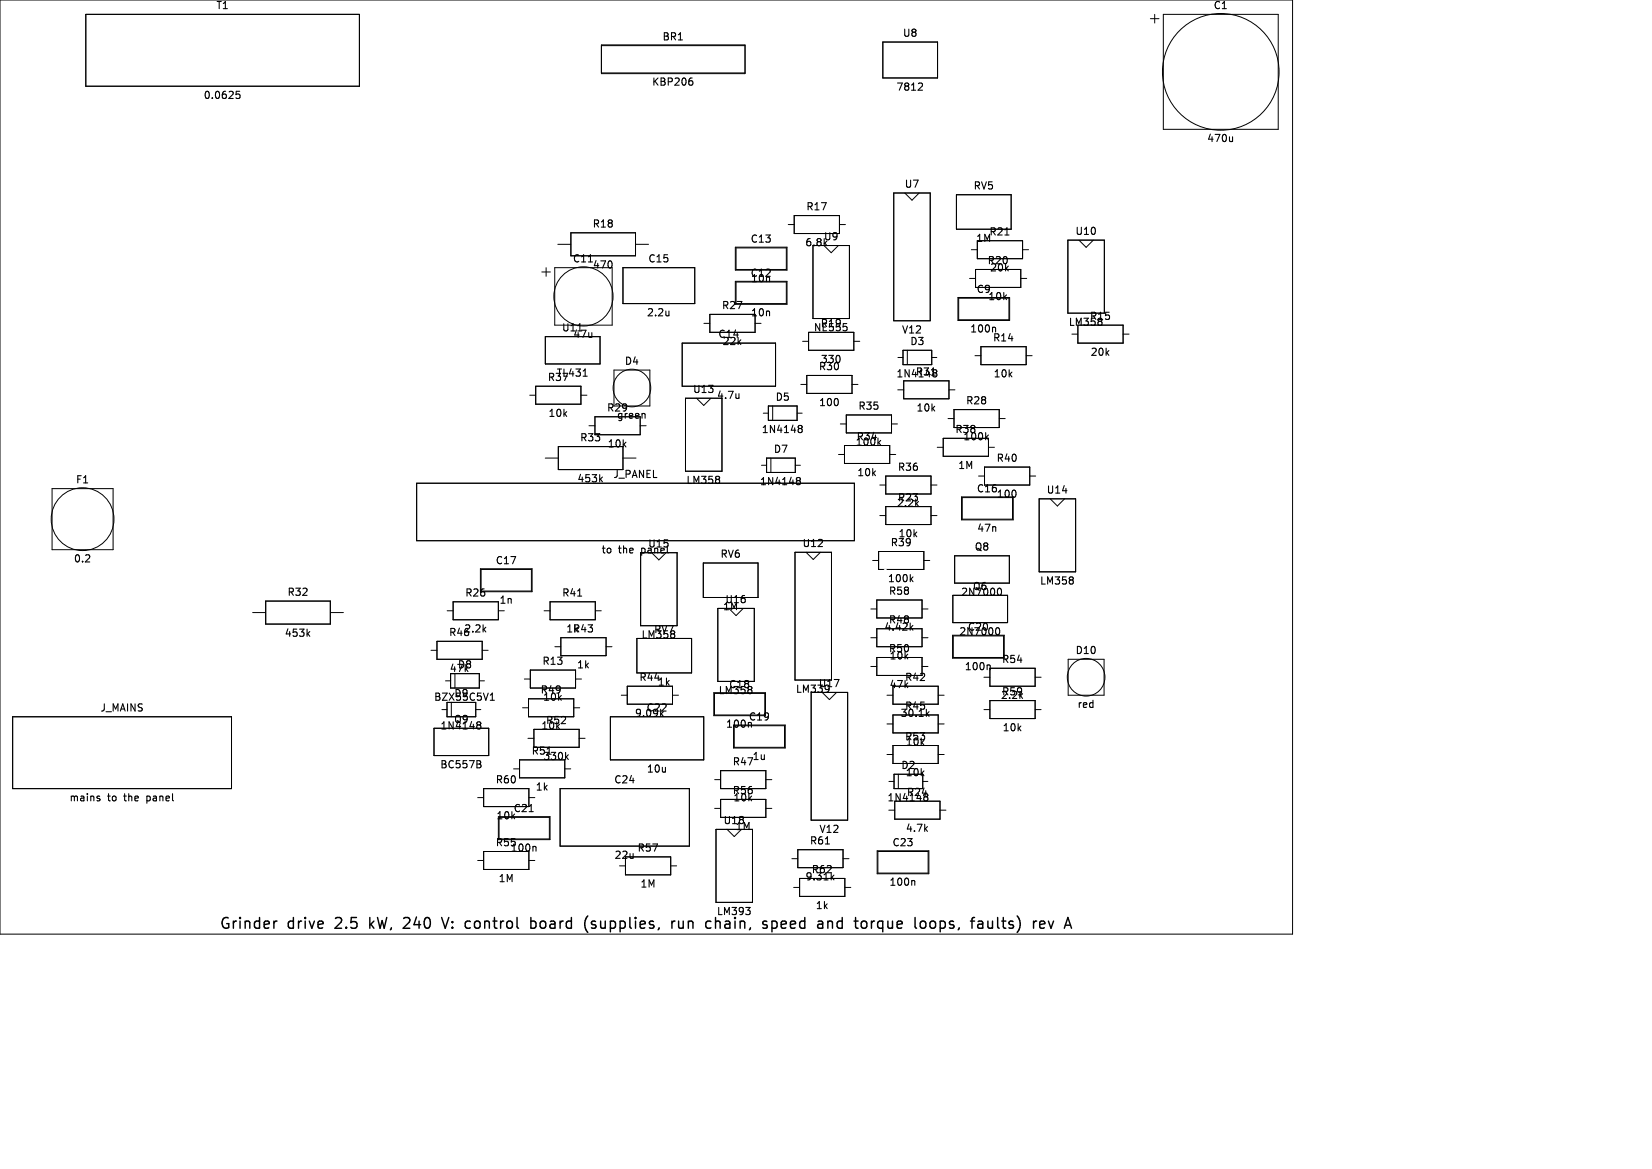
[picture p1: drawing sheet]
<svg xmlns="http://www.w3.org/2000/svg" width="420mm" height="297mm" viewBox="0 0 420 297" stroke-linecap="round" stroke-linejoin="round" font-family="sans-serif">
<defs><g id="words">
<g font-size="3.8">
<text x="55.7" y="236.5">Grinder</text>
<text x="73" y="236.5">drive</text>
<text x="85.6" y="236.5">2.5</text>
<text x="94.7" y="236.5">kW,</text>
<text x="104" y="236.5">240</text>
<text x="114.5" y="236.5">V:</text>
<text x="120.8" y="236.5">control</text>
<text x="137.9" y="236.5">board</text>
<text x="152.1" y="236.5">(supplies,</text>
<text x="174.8" y="236.5">run</text>
<text x="184.1" y="236.5">chain,</text>
<text x="199.1" y="236.5">speed</text>
<text x="213.6" y="236.5">and</text>
<text x="223.7" y="236.5">torque</text>
<text x="239.4" y="236.5">loops,</text>
<text x="254.4" y="236.5">faults)</text>
</g>
<g font-size="2.5">
<text x="54.8" y="2.7">T1</text>
<text x="308.3" y="2.7">C1</text>
<text x="168.2" y="10.6">BR1</text>
<text x="229.3" y="9.7">U8</text>
<text x="165.6" y="22.1">KBP206</text>
<text x="227.7" y="23.4">7812</text>
<text x="51.6" y="25.5">0.0625</text>
<text x="306.7" y="36.5">470u</text>
<text x="204.8" y="53.8">R17</text>
<text x="229.8" y="48.1">U7</text>
<text x="247.3" y="48.5">RV5</text>
<text x="150.5" y="58.2">R18</text>
<text x="190.6" y="62">C13</text>
<text x="204.5" y="62.9">6.8k</text>
<text x="209.3" y="61.4">U9</text>
<text x="248" y="61.8">1M</text>
<text x="251.3" y="60.2">R21</text>
<text x="273.2" y="60.1">U10</text>
<text x="145.5" y="67">C11</text>
<text x="150.5" y="68.6">470</text>
<text x="164.6" y="67">C15</text>
<text x="190.6" y="70.7">C12</text>
<text x="250.9" y="67.5">R20</text>
<text x="251.5" y="69.3">20k</text>
<text x="190.7" y="72.1">10n</text>
<text x="248.1" y="74.8">C9</text>
<text x="251.1" y="76.6">10k</text>
<text x="164.3" y="80.7">2.2u</text>
<text x="183.3" y="78.9">R27</text>
<text x="190.7" y="80.7">10n</text>
<text x="208.4" y="83.5">R19</text>
<text x="271.5" y="83.2">LM358</text>
<text x="276.9" y="81.7">R15</text>
<text x="142.7" y="84.6">U11</text>
<text x="145.5" y="86.2">47u</text>
<text x="182.4" y="86.2">C14</text>
<text x="183.5" y="88">22k</text>
<text x="206.7" y="84.5">NE555</text>
<text x="229.1" y="85.1">V12</text>
<text x="231.2" y="88">D3</text>
<text x="246.4" y="84.8">100n</text>
<text x="252.3" y="87.1">R14</text>
<text x="158.6" y="93.1">D4</text>
<text x="208" y="94.4">R30</text>
<text x="208.5" y="92.6">330</text>
<text x="232.6" y="95.8">R31</text>
<text x="277.1" y="90.8">20k</text>
<text x="139.1" y="97.2">R37</text>
<text x="141.3" y="96.1">TL431</text>
<text x="176" y="100.2">U13</text>
<text x="182.1" y="101.7">4.7u</text>
<text x="227.7" y="96.3">1N4148</text>
<text x="252.4" y="96.3">10k</text>
<text x="139.2" y="106.3">10k</text>
<text x="154.1" y="104.9">R29</text>
<text x="156.6" y="106.8">green</text>
<text x="197" y="102.2">D5</text>
<text x="208" y="103.6">100</text>
<text x="218" y="104.5">R35</text>
<text x="232.8" y="104.9">10k</text>
<text x="245.4" y="103.1">R28</text>
<text x="147.3" y="112.5">R33</text>
<text x="193.5" y="110.4">1N4148</text>
<text x="217.6" y="112.2">R34</text>
<text x="242.7" y="110.4">R38</text>
<text x="244.7" y="112.2">100k</text>
<text x="154.3" y="114.1">10k</text>
<text x="196.5" y="115.4">D7</text>
<text x="228.1" y="120">R36</text>
<text x="243.4" y="119.5">1M</text>
<text x="253.2" y="117.7">R40</text>
<text x="19.1" y="123.2">F1</text>
<text x="146.6" y="122.9">453k</text>
<text x="155.7" y="121.8">J_PANEL</text>
<text x="174.3" y="123.3">LM358</text>
<text x="193" y="123.6">1N4148</text>
<text x="217.7" y="121.4">10k</text>
<text x="248.1" y="125.5">C16</text>
<text x="265.9" y="125.8">U14</text>
<text x="228.1" y="127.7">R23</text>
<text x="253.2" y="126.8">100</text>
<text x="228.2" y="136.9">10k</text>
<text x="248.2" y="135.5">47n</text>
<text x="18.6" y="143.3">0.2</text>
<text x="125.8" y="143.7">C17</text>
<text x="152.7" y="141">to</text>
<text x="157.3" y="141">the</text>
<text x="163.4" y="141">panel</text>
<text x="164.6" y="139.5">U15</text>
<text x="183" y="142.1">RV6</text>
<text x="203.8" y="139.4">U12</text>
<text x="226.2" y="139.2">R39</text>
<text x="247.6" y="140.3">Q8</text>
<text x="225.5" y="148.3">100k</text>
<text x="264.2" y="148.9">LM358</text>
<text x="72.9" y="151.8">R32</text>
<text x="118.1" y="151.9">R26</text>
<text x="126.8" y="153.8">1n</text>
<text x="142.7" y="151.9">R41</text>
<text x="183.6" y="155.4">1M</text>
<text x="184.2" y="153.6">U16</text>
<text x="225.8" y="151.5">R58</text>
<text x="244.1" y="151.8">2N7000</text>
<text x="247.1" y="150.3">Q6</text>
<text x="114" y="162">R46</text>
<text x="117.8" y="161.1">2.2k</text>
<text x="143.8" y="161.1">1kR43</text>
<text x="166.1" y="161.2">RV7</text>
<text x="224.6" y="160.6">4.42k</text>
<text x="225.8" y="158.8">R48</text>
<text x="243.7" y="161.8">2N7000</text>
<text x="245.9" y="160.6">C20</text>
<text x="72.2" y="162.2">453k</text>
<text x="162.9" y="162.6">LM358</text>
<text x="225.8" y="166.1">R50</text>
<text x="226" y="167.9">10k</text>
<text x="273.2" y="166.5">D10</text>
<text x="114.1" y="171.1">47k</text>
<text x="116.2" y="170.2">D8</text>
<text x="137.7" y="169.3">R13</text>
<text x="146.5" y="170.2">1k</text>
<text x="162.3" y="173.4">R44</text>
<text x="229.9" y="173.4">R42</text>
<text x="245.1" y="170.7">100n</text>
<text x="254.5" y="168.8">R54</text>
<text x="110.2" y="178.4">BZX55C5V1</text>
<text x="115.3" y="177.5">D9</text>
<text x="137.2" y="176.6">R49</text>
<text x="137.9" y="178.4">10k</text>
<text x="167" y="174.6">1k</text>
<text x="182.5" y="176.7">LM358</text>
<text x="185.2" y="175.2">C18</text>
<text x="202.1" y="176.4">LM339</text>
<text x="207.9" y="175">U17</text>
<text x="226" y="175.2">47k</text>
<text x="254.5" y="177">R59</text>
<text x="25.3" y="181.1">J_MAINS</text>
<text x="111.8" y="185.7">1N4148</text>
<text x="115.2" y="184.1">Q9</text>
<text x="137.4" y="185.7">10k</text>
<text x="138.6" y="184.3">R52</text>
<text x="161.2" y="182.5">9.09k</text>
<text x="164.2" y="181.1">C22</text>
<text x="184.4" y="185.3">100n</text>
<text x="190.2" y="183.4">C19</text>
<text x="228.8" y="182.5">30.1k</text>
<text x="229.9" y="180.7">R45</text>
<text x="273.7" y="180.2">red</text>
<text x="229.9" y="188.4">R53</text>
<text x="230.1" y="189.8">10k</text>
<text x="254.7" y="186.2">10k</text>
<text x="111.7" y="195.6">BC557B</text>
<text x="135" y="192.1">R51</text>
<text x="137.9" y="193.5">330k</text>
<text x="164.3" y="196.7">10u</text>
<text x="186.1" y="194.8">R47</text>
<text x="191.1" y="193.5">1u</text>
<text x="228.9" y="195.8">D2</text>
<text x="230.1" y="197.6">10k</text>
<text x="17.5" y="204">mains</text>
<text x="27.4" y="204">to</text>
<text x="31.9" y="204">the</text>
<text x="38" y="204">panel</text>
<text x="125.8" y="199.4">R60</text>
<text x="136" y="201.2">1k</text>
<text x="155.9" y="199.4">C24</text>
<text x="186.1" y="202.1">R56</text>
<text x="186.2" y="204">10k</text>
<text x="225.4" y="204">1N4148</text>
<text x="230.3" y="202.6">R24</text>
<text x="126" y="208.5">10k</text>
<text x="130.4" y="206.7">C21</text>
<text x="183.7" y="209.8">U18</text>
<text x="125.8" y="215.4">R55</text>
<text x="186.8" y="211.3">1M</text>
<text x="205.7" y="214.9">R61</text>
<text x="208.1" y="212">V12</text>
<text x="226.7" y="215.4">C23</text>
<text x="230.1" y="211.7">4.7k</text>
<text x="129.6" y="216.7">100n</text>
<text x="156" y="218.6">22u</text>
<text x="161.9" y="216.7">R57</text>
<text x="126.6" y="224.5">1M</text>
<text x="162.6" y="225.9">1M</text>
<text x="204.6" y="224">9.31k</text>
<text x="206.2" y="222.2">R62</text>
<text x="225.9" y="225.4">100n</text>
<text x="182.1" y="232.9">LM393</text>
<text x="207.2" y="231.4">1k</text>
</g>
</g></defs>
<g fill="none" stroke="#000" stroke-width=".27">
<path d="M175.6 19.8h.4M60.1 23.2h.8M60.1 24l.6-.1 .3 .3-.1 .7h-.8M175.5 20.5l.5 .1 .2 .3-.1 .6-.6 .1M233.7 21.1l.7 .1 .1 .4-1.1 1.3h1.1M313.4 34.8v1.2M313.4 35.8l-.6 .2M255.5 59.7h1M149.6 66.6h1M155.5 66.6v1.2M170.1 79v1.2M209.7 61.7l.5 .7"/>
<path d="M148.2 95.6h1.1M170.1 80.1l-.3 .1M213.5 90.6v1.2M214.4 82.2h.9M215.2 83l.2 .3-.2 .7M236.8 95.3h1M237.5 93.9h.3l.4 .4-.4 .4M237.5 94.7h.3M237.8 94.7l.4 .4v.3l-.2 .3-.5 .1M252.6 83.1l.5 .3v1M163.7 105l.3 .3v1M187.9 100v1.2"/>
<path d="M187.9 101.1l-.3 .1M203.1 108.8l.2 .1M203.1 108.2l.5-.1 .3 .2v.2l-.3 .4M203.3 108.9h.3M203.3 108.9l-.2 .1M203.6 108.9l.3 .3v.5l-.3 .2-.5-.1M213 101.6v1.1M223.2 111.3v1.8M223.4 112.4l.5 .7M223.9 111.9l-.7 .7M250.8 111l.5 .7M251.3 110.5l-.7 .7"/>
<path d="M152.6 121.7l.6 .7M153.2 121.2l-.7 .7M182.8 121.1l.2 .3-.2 .3M182.8 121.9l.2 .2-.2 .6M202.6 122l.2 .1M202.6 121.4l.5-.1 .3 .2 .1 .3-.4 .3M202.8 122.1h.3M202.8 122.1l-.2 .1M203.1 122.1l.4 .4-.1 .5-.3 .1h-.5M258.2 124.9v1.1M123 159.9l.5 .7M123.5 159.4l-.7 .7"/>
<path d="M146.9 151.4h1M231.6 159.4l.5 .7M231.6 147.1l.5 .7M232.1 158.9l-.7 .7M232.1 146.6l-.7 .7M253.3 159.7l.2-.2a.97 .97 0 0 1 .7 .9 .97 .97 0 0 1-.7 .9l-.2-.2M253.7 149.6l.3-.2a.97 .97 0 0 1 .6 .9 .97 .97 0 0 1-.6 1l-.3-.2M272.7 146.7l.2 .2-.2 .4M272.7 147.4l.2 .3-.2 .6M78.2 161l.6 .7M78.8 160.5l-.7 .6M124.6 177.9h1.1"/>
<path d="M124.6 176.6l.6-.5v1.8M191 174.5l.2 .3-.2 .3M191 175.3l.2 .2-.2 .6M251.2 168.9l.5 .3v1M121.4 183.5l.5-.1 .3 .2 .1 .2-.4 .4M121.4 184.1l.2 .1M121.6 184.2h.3M121.6 184.2l-.2 .1M121.9 193.3l.3 .3-.3 .5 .4 .4-.1 .4-.3 .2M121.9 184.2l.4 .3-.1 .5-.3 .2-.5-.1M144 192.3l.5 .7M144.5 191.8l-.7 .7"/>
<path d="M191 183.8v1M235.7 181.3l.5 .7M236.2 180.8l-.7 .7M24.9 202.9l.4 .1 .1 .2-.2 .3h-.4M24.9 202.3h.4M134.5 206.2h1.1M135.7 215l.6 .3v1M209.8 214.4h1.1M235.3 210.5l.5 .7M235.8 210l-.7 .7M235.8 201.8v.5M235.8 202.6v.7"/>
<path d="M189.6 230.5h1.1l-.6 .7M190.6 231.4v.8M211.5 222.9l.5 .7M212 222.3l-.7 .7M232 223.7l.6 .3v.9"/>
</g>
<g fill="none" stroke="#000" stroke-width=".25">
<path d="M0 0h328.6v237.3h-328.6zM21.8 3.6h69.6v18.3h-69.6zM152.9 11.6h36.5M152.9 11.4h36.5v7.3h-36.5zM152.9 18.5h36.5M224.4 10.7h14v9.1h-14zM292.5 4.7h2.2M293.6 3.6v2.2M295.7 3.6h29.3v29.3h-29.3zM145.1 59.2h16.5v5.8h-16.5zM200.4 57.1h1.5M201.9 54.8h11.5v4.5h-11.5z"/>
<path d="M213.4 57.1h1.5M227.2 49h9.3v32.5h-9.3zM230 49l1.9 1.9 1.8-1.9M243.2 49.5h13.9v8.7h-13.9zM137.7 69.1h2.2M138.8 68v2.2M141 68h14.6v14.6h-14.6zM141.8 62.1h3.3M158.4 68h18.2v9.1h-18.2zM161.6 62.1h3.3M180.5 79.9h11.5v4.5h-11.5zM186.9 71.5h13.2v5.8h-13.2z"/>
<path d="M186.9 62.8h13.2v5.8h-13.2zM187.1 71.7h12.8v5.4h-12.8zM187.1 63h12.8v5.5h-12.8zM206.7 62.4h9.3v18.5h-9.3zM209.5 62.4l1.8 1.8 1.8-1.8M243.5 75.6h13.2v5.8h-13.2zM243.7 75.8h12.8v5.4h-12.8zM246.5 70.7h1.5M247 63.4h1.5M248 68.5h11.5v4.5h-11.5zM248.5 61.2h11.5v4.5h-11.5zM259.5 70.7h1.5"/>
<path d="M260 63.4h1.5M271.5 61h9.3v18.6h-9.3zM274.3 61l1.8 1.8 1.9-1.8M136.2 98.1h11.5v4.6h-11.5zM138.6 85.5h13.9v7h-13.9zM156.1 94h9.1v9.1h-9.1zM173.4 87.2h23.8v10.9h-23.8zM178.9 82.2h1.6M192 82.2h1.5M203.6 97.7h1.5M204 86.7h1.6M205.1 95.4h11.5v4.6h-11.5z"/>
<path d="M205.6 84.4h11.5v4.6h-11.5zM216.6 97.7h1.5M217.1 86.7h1.5M228.2 99h1.6M228.3 90.8h1.3M229.6 89h7.3v3.7h-7.3zM229.8 96.8h11.5v4.5h-11.5zM230.7 89v3.7M236.9 90.8h1.3M241.3 99h1.5M247.9 90.4h1.5M249.4 88.1h11.5v4.6h-11.5z"/>
<path d="M260.9 90.4h1.5M272.5 84.9h1.5M274 82.6h11.5v4.6h-11.5zM285.5 84.9h1.5M134.7 100.4h1.5M138.6 116.4h3.3M141.9 113.5h16.5v5.8h-16.5zM147.7 100.4h1.5M149.7 108.2h1.6M151.3 105.9h11.5v4.6h-11.5zM158.4 116.4h3.3M162.8 108.2h1.5"/>
<path d="M174.3 101.2h9.2v18.5h-9.2zM177.1 101.2l1.8 1.8 1.8-1.8M193.6 118.2h1.3M194 105h1.3M194.9 116.4h7.3v3.6h-7.3zM195.3 103.1h7.3v3.7h-7.3zM196 116.4v3.6M196.4 103.1v3.7M202.2 118.2h1.3M202.6 105h1.3M213.2 115.5h1.5M213.6 107.7h1.5"/>
<path d="M214.7 113.2h11.5v4.6h-11.5zM215.1 105.4h11.6v4.6h-11.6zM226.2 115.5h1.5M226.7 107.7h1.5M238.3 113.6h1.5M239.8 111.4h11.5v4.5h-11.5zM241 106.3h1.5M242.5 104.1h11.5v4.5h-11.5zM250.3 118.7h11.5v4.5h-11.5zM251.3 113.6h1.5M254 106.3h1.6M13.2 124.1h15.6v15.6h-15.6z"/>
<path d="M105.9 122.8h111.3v14.6h-111.3zM223.7 123.2h1.5M223.7 131h1.5M225.2 120.9h11.5v4.6h-11.5zM225.2 128.7h11.5v4.6h-11.5zM236.7 123.2h1.5M236.7 131h1.5M244.5 126.2h13.1v5.9h-13.1zM244.6 126.4h12.8v5.5h-12.8zM248.8 120.9h1.5M261.8 120.9h1.5M264.2 126.7h9.3v18.6h-9.3z"/>
<path d="M267 126.7l1.8 1.9 1.8-1.9M64.2 155.6h3.3M67.5 152.7h16.5v5.9h-16.5zM84 155.6h3.3M113.7 155.2h1.5M115.2 152.9h11.5v4.6h-11.5zM122.1 144.5h13.2v5.8h-13.2zM122.3 144.7h12.8v5.5h-12.8zM126.7 155.2h1.5M138.3 155.2h1.5M139.8 152.9h11.5v4.6h-11.5zM151.3 155.2h1.6"/>
<path d="M162.9 140.4h9.2v18.6h-9.2zM178.8 143h13.9v8.8h-13.9zM182.5 154.6h9.3v18.5h-9.3zM185.3 154.6l1.8 1.8 1.9-1.8M202.1 140.3h9.3v32.5h-9.3zM204.9 140.3l1.9 1.8 1.8-1.8M221.4 154.7h1.5M221.8 142.4h1.6M222.9 159.7h11.5v4.6h-11.5zM222.9 152.4h11.5v4.6h-11.5zM223.4 140.1h11.5v4.6h-11.5zM234.4 154.7h1.5"/>
<path d="M234.9 142.4h1.5M242.2 151.3h14v6.9h-14zM242.7 141.2h13.9v6.9h-13.9zM109.6 165.2h1.5M111.1 162.9h11.5v4.6h-11.5zM113.3 173h1.3M113.6 178.5h7.3v3.6h-7.3zM114.6 171.2h7.3v3.6h-7.3zM114.7 178.5v3.6M115.7 171.2v3.6M121.9 173h1.3M122.6 165.2h1.5"/>
<path d="M132.9 179.8h1.5M133.3 172.5h1.5M134.4 177.5h11.5v4.6h-11.5zM134.8 170.2h11.5v4.6h-11.5zM141.1 164.3h1.5M142.6 162h11.5v4.6h-11.5zM145.9 179.8h1.5M146.3 172.5h1.5M154.1 164.3h1.5M158 176.6h1.5M159.5 174.3h11.5v4.6h-11.5zM161.9 162.2h13.9v8.8h-13.9z"/>
<path d="M171 176.6h1.5M181.5 176h13.1v5.8h-13.1zM181.6 176.2h12.8v5.4h-12.8zM206.2 175.9h9.3v32.5h-9.3zM209 175.9l1.9 1.8 1.8-1.8M221.4 162h1.5M221.4 169.3h1.5M222.9 167h11.5v4.6h-11.5zM225.5 176.6h1.5M227 174.3h11.5v4.6h-11.5zM234.4 162h1.5M234.4 169.3h1.5"/>
<path d="M238.5 176.6h1.5M242.2 161.4h13.1v5.8h-13.1zM242.4 161.6h12.7v5.4h-12.7zM250.1 172.1h1.6M251.7 169.8h11.5v4.5h-11.5zM251.7 178h11.5v4.6h-11.5zM263.2 172.1h1.5M271.6 167.5h9.1v9.1h-9.1zM3.2 182.1h55.7v18.3h-55.7zM110.3 185h14v7h-14zM112.3 180.3h1.3M120.9 180.3h1.3"/>
<path d="M130.6 195.3h1.5M132.1 193.1h11.5v4.5h-11.5zM134.2 187.6h1.5M135.7 185.3h11.5v4.6h-11.5zM143.6 195.3h1.5M147.2 187.6h1.6M155.2 182.1h23.7v11h-23.7zM181.7 198.1h1.5M183.2 195.8h11.5v4.6h-11.5zM186.5 184.2h13.1v5.8h-13.1zM186.7 184.4h12.7v5.5h-12.7zM194.7 198.1h1.5"/>
<path d="M225.5 183.9h1.5M225.5 191.7h1.5M226 198.5h1.3M227 181.6h11.5v4.6h-11.5zM227 189.4h11.5v4.6h-11.5zM227.3 196.7h7.3v3.7h-7.3zM228.4 196.7v3.7M234.6 198.5h1.3M238.5 183.9h1.5M238.5 191.7h1.5M250.1 180.3h1.6M263.2 180.3h1.5"/>
<path d="M121.4 218.6h1.6M121.4 202.6h1.6M123 200.4h11.5v4.5h-11.5zM123 216.3h11.5v4.6h-11.5zM126.7 207.5h13.1v5.8h-13.1zM126.9 207.7h12.8v5.4h-12.8zM134.5 218.6h1.5M134.5 202.6h1.5M142.4 200.4h32.9v14.6h-32.9zM157.5 220h1.5M159 217.7h11.5v4.6h-11.5zM170.5 220h1.5"/>
<path d="M181.7 205.4h1.5M182 210.7h9.3v18.6h-9.3zM183.2 203.1h11.5v4.6h-11.5zM184.8 210.7l1.9 1.8 1.8-1.8M194.7 205.4h1.5M201.3 218.2h1.5M202.8 215.9h11.5v4.5h-11.5zM214.3 218.2h1.5M223 216.2h13.1v5.8h-13.1zM223.2 216.3h12.8v5.5h-12.8zM226 205.8h1.5M227.5 203.6h11.5v4.5h-11.5z"/>
<path d="M239 205.8h1.5M201.8 225.5h1.5M203.3 223.2h11.5v4.5h-11.5zM214.8 225.5h1.5"/>
<circle cx="310.4" cy="18.3" r="14.8"/>
<circle cx="148.3" cy="75.3" r="7.5"/>
<circle cx="160.7" cy="98.6" r="4.8"/>
<circle cx="21" cy="131.9" r="8"/>
<circle cx="276.1" cy="172.1" r="4.8"/>
</g>
<g fill="none" stroke="#000" stroke-width=".37">
<path d="M70.4 234l-.5 .1-.3 .4M103 233.1l-.4 .3M104.1 234.3l-1.6 1.5h1.7M112.3 233.1l.9 2.7 .9-2.7M118.8 234l.8 .1M119.6 235.7l-.8 .1M135 234.1l.7-.1 .6 .5v.8l-.3 .4-.3 .1-.7-.1M135 233.1v2.7M148.7 235.1l.2 1 .5 .8M149.4 232.7l-.5 .8-.2 1M150.4 235.7l.7 .1M151.1 234l-.6 .1-.1 .3 .1 .4 .6 .1"/>
<path d="M170.8 234v1.8M171.6 234l-.5 .1-.3 .4M172.5 234l.2 1.7a.74 .74 0 0 0 1-.1M173.7 234v1.8M181.9 233.1v2.7M183 234.1a.74 .74 0 0 0-1.1 .2M196.3 234.1l.7-.1 .6 .5v.8l-.3 .4-.3 .1-.7-.1M196.3 234v2.8M210.6 234.1l.3-.1 .6 .1 .1 1.7M221.6 234v1.8M222.3 234l-.5 .1-.2 .4M236.5 234.3a.74 .74 0 0 1 .8-.3 .74 .74 0 0 1 .6 .5v.8a.74 .74 0 0 1-.8 .6 .74 .74 0 0 1-.7-.6z"/>
<path d="M251.2 234l.1 1.7a.74 .74 0 0 0 1-.1M252.3 234v1.8M266.5 234l.7 1.8 .6-1.8M270.6 235.8l.9-2.7 .9 2.7M270.8 235.1h1.3"/>
</g>
<g fill="#fff" stroke="#fff" stroke-width=".25">
<circle cx="225.1" cy="145" r=".32"/>
<circle cx="28.8" cy="12.8" r=".32"/>
<circle cx="42.7" cy="12.8" r=".32"/>
<circle cx="70.5" cy="12.8" r=".32"/>
<circle cx="84.4" cy="12.8" r=".32"/>
<circle cx="61.9" cy="155.6" r=".32"/>
<circle cx="89.7" cy="155.6" r=".32"/>
<circle cx="110.6" cy="130.1" r=".32"/>
<circle cx="119.8" cy="130.1" r=".32"/>
<circle cx="129.1" cy="130.1" r=".32"/>
<circle cx="138.4" cy="130.1" r=".32"/>
<circle cx="147.7" cy="130.1" r=".32"/>
<circle cx="156.9" cy="130.1" r=".32"/>
<circle cx="166.2" cy="130.1" r=".32"/>
<circle cx="175.5" cy="130.1" r=".32"/>
<circle cx="184.8" cy="130.1" r=".32"/>
<circle cx="194" cy="130.1" r=".32"/>
<circle cx="203.3" cy="130.1" r=".32"/>
<circle cx="212.6" cy="130.1" r=".32"/>
<circle cx="10.2" cy="191.2" r=".32"/>
<circle cx="24.1" cy="191.2" r=".32"/>
<circle cx="38" cy="191.2" r=".32"/>
<circle cx="51.9" cy="191.2" r=".32"/>
<circle cx="303.5" cy="18.3" r=".32"/>
<circle cx="317.2" cy="18.3" r=".32"/>
<circle cx="224.9" cy="51.4" r=".32"/>
<circle cx="224.9" cy="56" r=".32"/>
<circle cx="224.9" cy="60.6" r=".32"/>
<circle cx="224.9" cy="65.3" r=".32"/>
<circle cx="224.9" cy="69.9" r=".32"/>
<circle cx="224.9" cy="74.5" r=".32"/>
<circle cx="224.9" cy="79.2" r=".32"/>
<circle cx="238.8" cy="79.2" r=".32"/>
<circle cx="238.8" cy="74.5" r=".32"/>
<circle cx="238.8" cy="69.9" r=".32"/>
<circle cx="238.8" cy="65.3" r=".32"/>
<circle cx="238.8" cy="60.6" r=".32"/>
<circle cx="238.8" cy="56" r=".32"/>
<circle cx="238.8" cy="51.4" r=".32"/>
<circle cx="199.8" cy="142.6" r=".32"/>
<circle cx="199.8" cy="147.3" r=".32"/>
<circle cx="199.8" cy="151.9" r=".32"/>
<circle cx="199.8" cy="156.5" r=".32"/>
<circle cx="199.8" cy="161.2" r=".32"/>
<circle cx="199.8" cy="165.8" r=".32"/>
<circle cx="199.8" cy="170.5" r=".32"/>
<circle cx="213.7" cy="170.5" r=".32"/>
<circle cx="213.7" cy="165.8" r=".32"/>
<circle cx="213.7" cy="161.2" r=".32"/>
<circle cx="213.7" cy="156.5" r=".32"/>
<circle cx="213.7" cy="151.9" r=".32"/>
<circle cx="213.7" cy="147.3" r=".32"/>
<circle cx="213.7" cy="142.6" r=".32"/>
<circle cx="203.9" cy="178.2" r=".32"/>
<circle cx="203.9" cy="182.9" r=".32"/>
<circle cx="203.9" cy="187.5" r=".32"/>
<circle cx="203.9" cy="192.1" r=".32"/>
<circle cx="203.9" cy="196.8" r=".32"/>
<circle cx="203.9" cy="201.4" r=".32"/>
<circle cx="203.9" cy="206.1" r=".32"/>
<circle cx="217.8" cy="206.1" r=".32"/>
<circle cx="217.8" cy="201.4" r=".32"/>
<circle cx="217.8" cy="196.8" r=".32"/>
<circle cx="217.8" cy="192.1" r=".32"/>
<circle cx="217.8" cy="187.5" r=".32"/>
<circle cx="217.8" cy="182.9" r=".32"/>
<circle cx="217.8" cy="178.2" r=".32"/>
<circle cx="145.1" cy="207.7" r=".32"/>
<circle cx="172.5" cy="207.7" r=".32"/>
<circle cx="269.2" cy="63.3" r=".32"/>
<circle cx="269.2" cy="68" r=".32"/>
<circle cx="269.2" cy="72.6" r=".32"/>
<circle cx="269.2" cy="77.2" r=".32"/>
<circle cx="283.1" cy="77.2" r=".32"/>
<circle cx="283.1" cy="72.6" r=".32"/>
<circle cx="283.1" cy="68" r=".32"/>
<circle cx="283.1" cy="63.3" r=".32"/>
<circle cx="160.5" cy="142.7" r=".32"/>
<circle cx="160.5" cy="147.4" r=".32"/>
<circle cx="160.5" cy="152" r=".32"/>
<circle cx="160.5" cy="156.7" r=".32"/>
<circle cx="174.5" cy="156.7" r=".32"/>
<circle cx="174.5" cy="152" r=".32"/>
<circle cx="174.5" cy="147.4" r=".32"/>
<circle cx="174.5" cy="142.7" r=".32"/>
<circle cx="172" cy="103.5" r=".32"/>
<circle cx="172" cy="108.1" r=".32"/>
<circle cx="172" cy="112.8" r=".32"/>
<circle cx="172" cy="117.4" r=".32"/>
<circle cx="185.9" cy="117.4" r=".32"/>
<circle cx="185.9" cy="112.8" r=".32"/>
<circle cx="185.9" cy="108.1" r=".32"/>
<circle cx="185.9" cy="103.5" r=".32"/>
<circle cx="261.9" cy="129.1" r=".32"/>
<circle cx="261.9" cy="133.7" r=".32"/>
<circle cx="261.9" cy="138.3" r=".32"/>
<circle cx="261.9" cy="143" r=".32"/>
<circle cx="275.8" cy="143" r=".32"/>
<circle cx="275.8" cy="138.3" r=".32"/>
<circle cx="275.8" cy="133.7" r=".32"/>
<circle cx="275.8" cy="129.1" r=".32"/>
<circle cx="180.2" cy="156.9" r=".32"/>
<circle cx="180.2" cy="161.5" r=".32"/>
<circle cx="180.2" cy="166.2" r=".32"/>
<circle cx="180.2" cy="170.8" r=".32"/>
<circle cx="194.1" cy="170.8" r=".32"/>
<circle cx="194.1" cy="166.2" r=".32"/>
<circle cx="194.1" cy="161.5" r=".32"/>
<circle cx="194.1" cy="156.9" r=".32"/>
<circle cx="204.4" cy="64.7" r=".32"/>
<circle cx="204.4" cy="69.3" r=".32"/>
<circle cx="204.4" cy="74" r=".32"/>
<circle cx="204.4" cy="78.6" r=".32"/>
<circle cx="218.3" cy="78.6" r=".32"/>
<circle cx="218.3" cy="74" r=".32"/>
<circle cx="218.3" cy="69.3" r=".32"/>
<circle cx="218.3" cy="64.7" r=".32"/>
<circle cx="179.7" cy="213" r=".32"/>
<circle cx="179.7" cy="217.7" r=".32"/>
<circle cx="179.7" cy="222.3" r=".32"/>
<circle cx="179.7" cy="226.9" r=".32"/>
<circle cx="193.6" cy="226.9" r=".32"/>
<circle cx="193.6" cy="222.3" r=".32"/>
<circle cx="193.6" cy="217.7" r=".32"/>
<circle cx="193.6" cy="213" r=".32"/>
<circle cx="157.2" cy="15.1" r=".32"/>
<circle cx="166.5" cy="15.1" r=".32"/>
<circle cx="175.8" cy="15.1" r=".32"/>
<circle cx="185.1" cy="15.1" r=".32"/>
<circle cx="176.2" cy="92.7" r=".32"/>
<circle cx="194.4" cy="92.7" r=".32"/>
<circle cx="157.9" cy="187.6" r=".32"/>
<circle cx="176.2" cy="187.6" r=".32"/>
<circle cx="16.4" cy="131.9" r=".32"/>
<circle cx="25.6" cy="131.9" r=".32"/>
<circle cx="145.1" cy="75.3" r=".32"/>
<circle cx="151.5" cy="75.3" r=".32"/>
<circle cx="139.4" cy="62.1" r=".32"/>
<circle cx="167.3" cy="62.1" r=".32"/>
<circle cx="136.2" cy="116.4" r=".32"/>
<circle cx="164.1" cy="116.4" r=".32"/>
<circle cx="160.7" cy="72.6" r=".32"/>
<circle cx="174.3" cy="72.6" r=".32"/>
<circle cx="226.8" cy="16.9" r=".32"/>
<circle cx="231.4" cy="16.9" r=".32"/>
<circle cx="236" cy="16.9" r=".32"/>
<circle cx="245.5" cy="53.9" r=".32"/>
<circle cx="250.1" cy="53.9" r=".32"/>
<circle cx="254.7" cy="53.9" r=".32"/>
<circle cx="181.1" cy="147.4" r=".32"/>
<circle cx="185.8" cy="147.4" r=".32"/>
<circle cx="190.4" cy="147.4" r=".32"/>
<circle cx="164.2" cy="166.6" r=".32"/>
<circle cx="168.9" cy="166.6" r=".32"/>
<circle cx="173.5" cy="166.6" r=".32"/>
<circle cx="223.9" cy="205.8" r=".32"/>
<circle cx="242.5" cy="205.8" r=".32"/>
<circle cx="147.7" cy="108.2" r=".32"/>
<circle cx="166.3" cy="108.2" r=".32"/>
<circle cx="111.7" cy="155.2" r=".32"/>
<circle cx="130.2" cy="155.2" r=".32"/>
<circle cx="245.9" cy="90.4" r=".32"/>
<circle cx="264.4" cy="90.4" r=".32"/>
<circle cx="270.5" cy="84.9" r=".32"/>
<circle cx="289.1" cy="84.9" r=".32"/>
<circle cx="244.5" cy="70.7" r=".32"/>
<circle cx="263" cy="70.7" r=".32"/>
<circle cx="244.9" cy="63.4" r=".32"/>
<circle cx="263.5" cy="63.4" r=".32"/>
<circle cx="176.9" cy="82.2" r=".32"/>
<circle cx="195.5" cy="82.2" r=".32"/>
<circle cx="201.6" cy="97.7" r=".32"/>
<circle cx="220.1" cy="97.7" r=".32"/>
<circle cx="132.7" cy="100.4" r=".32"/>
<circle cx="151.2" cy="100.4" r=".32"/>
<circle cx="136.3" cy="155.2" r=".32"/>
<circle cx="154.9" cy="155.2" r=".32"/>
<circle cx="139.1" cy="164.3" r=".32"/>
<circle cx="157.6" cy="164.3" r=".32"/>
<circle cx="155.9" cy="176.6" r=".32"/>
<circle cx="174.5" cy="176.6" r=".32"/>
<circle cx="211.2" cy="115.5" r=".32"/>
<circle cx="229.7" cy="115.5" r=".32"/>
<circle cx="219.8" cy="142.4" r=".32"/>
<circle cx="238.4" cy="142.4" r=".32"/>
<circle cx="211.6" cy="107.7" r=".32"/>
<circle cx="230.2" cy="107.7" r=".32"/>
<circle cx="221.7" cy="123.2" r=".32"/>
<circle cx="240.2" cy="123.2" r=".32"/>
<circle cx="236.3" cy="113.6" r=".32"/>
<circle cx="254.8" cy="113.6" r=".32"/>
<circle cx="246.8" cy="120.9" r=".32"/>
<circle cx="265.3" cy="120.9" r=".32"/>
<circle cx="179.7" cy="198.1" r=".32"/>
<circle cx="198.2" cy="198.1" r=".32"/>
<circle cx="219.4" cy="162" r=".32"/>
<circle cx="237.9" cy="162" r=".32"/>
<circle cx="219.4" cy="169.3" r=".32"/>
<circle cx="237.9" cy="169.3" r=".32"/>
<circle cx="223.5" cy="176.6" r=".32"/>
<circle cx="242" cy="176.6" r=".32"/>
<circle cx="223.5" cy="183.9" r=".32"/>
<circle cx="242" cy="183.9" r=".32"/>
<circle cx="198.4" cy="57.1" r=".32"/>
<circle cx="216.9" cy="57.1" r=".32"/>
<circle cx="202" cy="86.7" r=".32"/>
<circle cx="220.6" cy="86.7" r=".32"/>
<circle cx="221.7" cy="131" r=".32"/>
<circle cx="240.2" cy="131" r=".32"/>
<circle cx="226.2" cy="99" r=".32"/>
<circle cx="244.8" cy="99" r=".32"/>
<circle cx="239" cy="106.3" r=".32"/>
<circle cx="257.6" cy="106.3" r=".32"/>
<circle cx="131.3" cy="172.5" r=".32"/>
<circle cx="149.8" cy="172.5" r=".32"/>
<circle cx="130.8" cy="179.8" r=".32"/>
<circle cx="149.4" cy="179.8" r=".32"/>
<circle cx="107.6" cy="165.2" r=".32"/>
<circle cx="126.1" cy="165.2" r=".32"/>
<circle cx="128.6" cy="195.3" r=".32"/>
<circle cx="147.1" cy="195.3" r=".32"/>
<circle cx="119.4" cy="218.6" r=".32"/>
<circle cx="138" cy="218.6" r=".32"/>
<circle cx="132.2" cy="187.6" r=".32"/>
<circle cx="150.8" cy="187.6" r=".32"/>
<circle cx="179.7" cy="205.4" r=".32"/>
<circle cx="198.2" cy="205.4" r=".32"/>
<circle cx="155.5" cy="220" r=".32"/>
<circle cx="174" cy="220" r=".32"/>
<circle cx="219.4" cy="154.7" r=".32"/>
<circle cx="237.9" cy="154.7" r=".32"/>
<circle cx="248.1" cy="180.3" r=".32"/>
<circle cx="266.7" cy="180.3" r=".32"/>
<circle cx="119.4" cy="202.6" r=".32"/>
<circle cx="138" cy="202.6" r=".32"/>
<circle cx="199.3" cy="218.2" r=".32"/>
<circle cx="217.9" cy="218.2" r=".32"/>
<circle cx="199.8" cy="225.5" r=".32"/>
<circle cx="218.3" cy="225.5" r=".32"/>
<circle cx="223.5" cy="191.7" r=".32"/>
<circle cx="242" cy="191.7" r=".32"/>
<circle cx="248.1" cy="172.1" r=".32"/>
<circle cx="266.7" cy="172.1" r=".32"/>
<circle cx="141" cy="89" r=".32"/>
<circle cx="145.6" cy="89" r=".32"/>
<circle cx="150.2" cy="89" r=".32"/>
<circle cx="244.6" cy="154.7" r=".32"/>
<circle cx="249.2" cy="154.7" r=".32"/>
<circle cx="253.8" cy="154.7" r=".32"/>
<circle cx="245" cy="144.7" r=".32"/>
<circle cx="249.7" cy="144.7" r=".32"/>
<circle cx="254.3" cy="144.7" r=".32"/>
<circle cx="112.7" cy="188.5" r=".32"/>
<circle cx="117.3" cy="188.5" r=".32"/>
<circle cx="121.9" cy="188.5" r=".32"/>
<circle cx="158.3" cy="98.6" r=".32"/>
<circle cx="163" cy="98.6" r=".32"/>
<circle cx="273.8" cy="172.1" r=".32"/>
<circle cx="278.4" cy="172.1" r=".32"/>
<circle cx="124.1" cy="147.4" r=".32"/>
<circle cx="133.3" cy="147.4" r=".32"/>
<circle cx="246.4" cy="129.2" r=".32"/>
<circle cx="255.7" cy="129.2" r=".32"/>
<circle cx="183.4" cy="178.9" r=".32"/>
<circle cx="192.7" cy="178.9" r=".32"/>
<circle cx="188.4" cy="187.1" r=".32"/>
<circle cx="197.7" cy="187.1" r=".32"/>
<circle cx="244.1" cy="164.3" r=".32"/>
<circle cx="253.4" cy="164.3" r=".32"/>
<circle cx="188.9" cy="74.4" r=".32"/>
<circle cx="198.2" cy="74.4" r=".32"/>
<circle cx="188.9" cy="65.7" r=".32"/>
<circle cx="198.2" cy="65.7" r=".32"/>
<circle cx="245.5" cy="78.5" r=".32"/>
<circle cx="254.7" cy="78.5" r=".32"/>
<circle cx="128.6" cy="210.4" r=".32"/>
<circle cx="137.9" cy="210.4" r=".32"/>
<circle cx="224.9" cy="219.1" r=".32"/>
<circle cx="234.2" cy="219.1" r=".32"/>
<circle cx="191.6" cy="118.2" r=".32"/>
<circle cx="205.5" cy="118.2" r=".32"/>
<circle cx="226.3" cy="90.8" r=".32"/>
<circle cx="240.2" cy="90.8" r=".32"/>
<circle cx="192" cy="105" r=".32"/>
<circle cx="205.9" cy="105" r=".32"/>
<circle cx="224" cy="198.5" r=".32"/>
<circle cx="237.9" cy="198.5" r=".32"/>
<circle cx="111.3" cy="173" r=".32"/>
<circle cx="125.2" cy="173" r=".32"/>
<circle cx="110.3" cy="180.3" r=".32"/>
<circle cx="124.3" cy="180.3" r=".32"/>
</g>
<use href="#words"/>
</svg>
